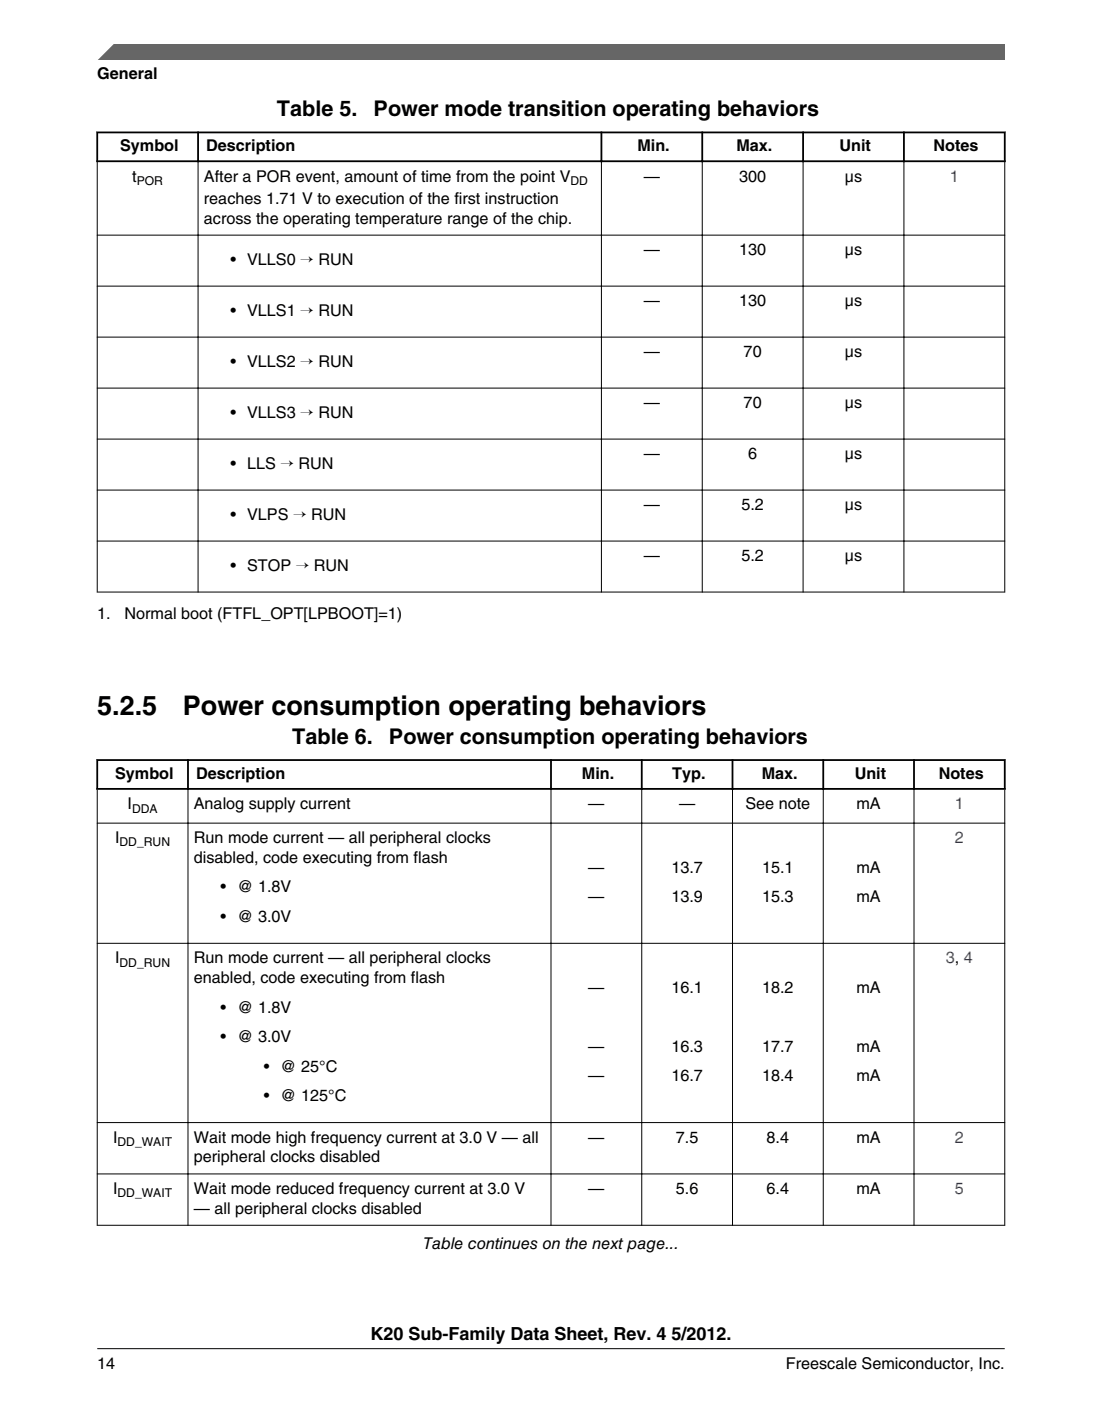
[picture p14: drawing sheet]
<svg xmlns="http://www.w3.org/2000/svg" width="216mm" height="274mm" viewBox="0 0 216 274" stroke-linecap="round" stroke-linejoin="round" font-family="sans-serif">
<defs><g id="words">
<g font-size="5.3">
<text x="19.1" y="140">5.2.5</text>
<text x="35.8" y="140">Power consumption operating behaviors</text>
</g>
<g font-size="4.2">
<text x="54.3" y="22.6">Table 5.</text>
<text x="73.2" y="22.6">Power mode transition operating behaviors</text>
<text x="57.3" y="145.7">Table 6.</text>
<text x="76.2" y="145.7">Power consumption operating behaviors</text>
</g>
<text font-size="3.5" x="72.6" y="262.3">K20 Sub-Family Data Sheet, Rev. 4 5/2012.</text>
<g font-size="3.2">
<text x="19" y="15.5">General</text>
<text x="23.5" y="29.6">Symbol</text>
<text x="40.4" y="29.6">Description</text>
<text x="124.9" y="29.6">Min.</text>
<text x="144.3" y="29.6">Max.</text>
<text x="164.5" y="29.6">Unit</text>
<text x="182.9" y="29.6">Notes</text>
<text x="25.9" y="35.6">t</text>
<text x="40" y="35.6">After a POR event, amount of time from the point V</text>
<text x="126.1" y="35.6">—</text>
<text x="144.8" y="35.6">300</text>
<text x="165.5" y="35.6">μs</text>
<text x="40" y="39.9">reaches 1.71 V to execution of the first instruction</text>
<text x="40" y="43.8">across the operating temperature range of the chip.</text>
<text x="45.2" y="51.9">• VLLS0 → RUN</text>
<text x="126.1" y="50">—</text>
<text x="144.8" y="50">130</text>
<text x="165.5" y="50">μs</text>
<text x="126.1" y="59.9">—</text>
<text x="144.8" y="59.9">130</text>
<text x="165.5" y="59.9">μs</text>
<text x="45.2" y="61.8">• VLLS1 → RUN</text>
<text x="45.2" y="71.8">• VLLS2 → RUN</text>
<text x="126.1" y="69.9">—</text>
<text x="145.7" y="69.9">70</text>
<text x="165.5" y="69.9">μs</text>
<text x="45.2" y="81.8">• VLLS3 → RUN</text>
<text x="126.1" y="79.9">—</text>
<text x="145.7" y="79.9">70</text>
<text x="165.5" y="79.9">μs</text>
<text x="126.1" y="89.9">—</text>
<text x="146.6" y="89.9">6</text>
<text x="165.5" y="89.9">μs</text>
<text x="45.2" y="91.8">• LLS → RUN</text>
<text x="45.2" y="101.8">• VLPS → RUN</text>
<text x="126.1" y="99.9">—</text>
<text x="145.3" y="99.9">5.2</text>
<text x="165.5" y="99.9">μs</text>
<text x="45.2" y="111.8">• STOP → RUN</text>
<text x="126.1" y="109.9">—</text>
<text x="145.3" y="109.9">5.2</text>
<text x="165.5" y="109.9">μs</text>
<text x="19" y="121.2">1.</text>
<text x="24.4" y="121.2">Normal boot (FTFL_OPT[LPBOOT]=1)</text>
<text x="22.6" y="152.5">Symbol</text>
<text x="38.4" y="152.5">Description</text>
<text x="114" y="152.5">Min.</text>
<text x="131.7" y="152.5">Typ.</text>
<text x="149.2" y="152.5">Max.</text>
<text x="167.4" y="152.5">Unit</text>
<text x="183.9" y="152.5">Notes</text>
<text x="25" y="158.5">I</text>
<text x="38" y="158.5">Analog supply current</text>
<text x="115.3" y="158.5">—</text>
<text x="133" y="158.5">—</text>
<text x="146" y="158.5">See note</text>
<text x="167.8" y="158.5">mA</text>
<text x="22.5" y="165.1">I</text>
<text x="38" y="165.1">Run mode current — all peripheral clocks</text>
<text x="38" y="169">disabled, code executing from flash</text>
<text x="115.3" y="170.9">—</text>
<text x="131.5" y="170.9">13.7</text>
<text x="149.3" y="170.9">15.1</text>
<text x="167.8" y="170.9">mA</text>
<text x="43.2" y="174.8">• @ 1.8V</text>
<text x="115.3" y="176.7">—</text>
<text x="131.5" y="176.7">13.9</text>
<text x="149.3" y="176.7">15.3</text>
<text x="167.8" y="176.7">mA</text>
<text x="43.2" y="180.5">• @ 3.0V</text>
<text x="22.5" y="188.6">I</text>
<text x="38" y="188.6">Run mode current — all peripheral clocks</text>
<text x="38" y="192.5">enabled, code executing from flash</text>
<text x="115.3" y="194.4">—</text>
<text x="131.5" y="194.4">16.1</text>
<text x="149.3" y="194.4">18.2</text>
<text x="167.8" y="194.4">mA</text>
<text x="43.2" y="198.3">• @ 1.8V</text>
<text x="43.2" y="204.1">• @ 3.0V</text>
<text x="51.7" y="209.9">• @ 25°C</text>
<text x="115.3" y="206">—</text>
<text x="131.5" y="206">16.3</text>
<text x="149.3" y="206">17.7</text>
<text x="167.8" y="206">mA</text>
<text x="51.7" y="215.6">• @ 125°C</text>
<text x="115.3" y="211.8">—</text>
<text x="131.5" y="211.8">16.7</text>
<text x="149.3" y="211.8">18.4</text>
<text x="167.8" y="211.8">mA</text>
<text x="22.1" y="223.7">I</text>
<text x="38" y="223.7">Wait mode high frequency current at 3.0 V — all</text>
<text x="38" y="227.6">peripheral clocks disabled</text>
<text x="115.3" y="223.7">—</text>
<text x="132.4" y="223.7">7.5</text>
<text x="150.2" y="223.7">8.4</text>
<text x="167.8" y="223.7">mA</text>
<text x="22.1" y="233.8">I</text>
<text x="38" y="233.8">Wait mode reduced frequency current at 3.0 V</text>
<text x="115.3" y="233.8">—</text>
<text x="132.4" y="233.8">5.6</text>
<text x="150.2" y="233.8">6.4</text>
<text x="167.8" y="233.8">mA</text>
<text x="38" y="237.7">— all peripheral clocks disabled</text>
<text x="82.9" y="244.5">Table continues on the next page...</text>
<text x="19.1" y="268">14</text>
<text x="154" y="268">Freescale Semiconductor, Inc.</text>
</g>
<g font-size="3.2" fill="#00f">
<text x="186.1" y="35.6">1</text>
<text x="187.1" y="158.5">1</text>
<text x="187.1" y="165.1">2</text>
<text x="185.3" y="188.6">3, 4</text>
<text x="187.1" y="223.7">2</text>
<text x="187.1" y="233.8">5</text>
</g>
<g font-size="2.4">
<text x="26.8" y="36.2">POR</text>
<text x="111.8" y="36.2">DD</text>
<text x="25.9" y="159.1">DDA</text>
<text x="23.4" y="165.7">DD_RUN</text>
<text x="23.4" y="189.3">DD_RUN</text>
<text x="23" y="224.4">DD_WAIT</text>
<text x="23" y="234.4">DD_WAIT</text>
</g>
</g></defs>
<path d="M18.9 25.9h178.1M18.9 31.6h178.1M19 25.8v6M38.8 25.8v6M117.8 25.8v6M137.6 25.8v6M157.3 25.8v6M177.1 25.8v6M196.8 25.8v6" fill="none" stroke="#000" stroke-width=".35"/>
<g fill="none" stroke="#000" stroke-width=".2">
<path d="M19 31.7v84.3M38.8 31.4v84.6M117.8 31.4v84.6M137.6 31.4v84.6M157.3 31.4v84.6M177.1 31.4v84.6M196.8 31.7v84.3M19 46h177.9M19 56h177.9M19 66h177.9M19 76h177.9M19 86h177.9"/>
<path d="M19 96h177.9M19 105.9h177.9M19 115.9h177.9"/>
</g>
<g fill="#fff">
<path d="M19.1 142.1h177.8v103.5h-177.8z" fill-rule="evenodd"/>
<path d="M19.2 149h17.5v5.3h-17.5z" fill-rule="evenodd"/>
<path d="M37 149h70.8v5.3h-70.8z" fill-rule="evenodd"/>
<path d="M108.1 149h17.5v5.3h-17.5z" fill-rule="evenodd"/>
<path d="M125.9 149h17.4v5.3h-17.4z" fill-rule="evenodd"/>
<path d="M143.7 149h17.4v5.3h-17.4z" fill-rule="evenodd"/>
<path d="M161.5 149h17.4v5.3h-17.4z" fill-rule="evenodd"/>
<path d="M179.2 149h17.5v5.3h-17.5z" fill-rule="evenodd"/>
<path d="M19.1 154.6h17.6v6.5h-17.6z" fill-rule="evenodd"/>
<path d="M36.9 154.6h71v6.5h-71z" fill-rule="evenodd"/>
<path d="M108 154.6h17.6v6.5h-17.6z" fill-rule="evenodd"/>
<path d="M125.8 154.6h17.6v6.5h-17.6z" fill-rule="evenodd"/>
<path d="M143.6 154.6h17.6v6.5h-17.6z" fill-rule="evenodd"/>
<path d="M161.4 154.6h17.6v6.5h-17.6z" fill-rule="evenodd"/>
<path d="M179.2 154.6h17.6v6.5h-17.6z" fill-rule="evenodd"/>
<path d="M19.1 161.3h17.6v23.3h-17.6z" fill-rule="evenodd"/>
<path d="M36.9 161.3h71v23.3h-71z" fill-rule="evenodd"/>
<path d="M108 161.3h17.6v23.3h-17.6z" fill-rule="evenodd"/>
<path d="M125.8 161.3h17.6v23.3h-17.6z" fill-rule="evenodd"/>
<path d="M143.6 161.3h17.6v23.3h-17.6z" fill-rule="evenodd"/>
<path d="M161.4 161.3h17.6v23.3h-17.6z" fill-rule="evenodd"/>
<path d="M179.2 161.3h17.6v23.3h-17.6z" fill-rule="evenodd"/>
<path d="M19.1 184.8h17.6v34.9h-17.6z" fill-rule="evenodd"/>
<path d="M36.9 184.8h71v34.9h-71z" fill-rule="evenodd"/>
<path d="M108 184.8h17.6v34.9h-17.6z" fill-rule="evenodd"/>
<path d="M125.8 184.8h17.6v34.9h-17.6z" fill-rule="evenodd"/>
<path d="M143.6 184.8h17.6v34.9h-17.6z" fill-rule="evenodd"/>
<path d="M161.4 184.8h17.6v34.9h-17.6z" fill-rule="evenodd"/>
<path d="M179.2 184.8h17.6v34.9h-17.6z" fill-rule="evenodd"/>
<path d="M19.1 219.9h17.6v9.9h-17.6z" fill-rule="evenodd"/>
<path d="M36.9 219.9h71v9.9h-71z" fill-rule="evenodd"/>
<path d="M108 219.9h17.6v9.9h-17.6z" fill-rule="evenodd"/>
<path d="M125.8 219.9h17.6v9.9h-17.6z" fill-rule="evenodd"/>
<path d="M143.6 219.9h17.6v9.9h-17.6z" fill-rule="evenodd"/>
<path d="M161.4 219.9h17.6v9.9h-17.6z" fill-rule="evenodd"/>
<path d="M179.2 219.9h17.6v9.9h-17.6z" fill-rule="evenodd"/>
<path d="M19.1 229.9h17.6v9.9h-17.6z" fill-rule="evenodd"/>
<path d="M36.9 229.9h71v9.9h-71z" fill-rule="evenodd"/>
<path d="M108 229.9h17.6v9.9h-17.6z" fill-rule="evenodd"/>
<path d="M125.8 229.9h17.6v9.9h-17.6z" fill-rule="evenodd"/>
<path d="M143.6 229.9h17.6v9.9h-17.6z" fill-rule="evenodd"/>
<path d="M161.4 229.9h17.6v9.9h-17.6z" fill-rule="evenodd"/>
<path d="M179.2 229.9h17.6v9.9h-17.6z" fill-rule="evenodd"/>
</g>
<path d="M18.9 148.8h178.1M18.9 154.5h178.1M19 148.6v6M36.8 148.6v6M107.9 148.6v6M125.7 148.6v6M143.5 148.6v6M161.3 148.6v6M179.1 148.6v6M196.8 148.6v6" fill="none" stroke="#000" stroke-width=".35"/>
<g fill="none" stroke="#000" stroke-width=".2">
<path d="M19 154.6v85.4M36.8 154.3v85.7M107.9 154.3v85.7M125.7 154.3v85.7M143.5 154.3v85.7M161.3 154.3v85.7M179.1 154.3v85.7M196.8 154.6v85.4M19 161.2h177.9M19 184.7h177.9M19 219.8h177.9M19 229.9h177.9"/>
<path d="M19 239.9h177.9"/>
</g>
<path d="M19 11.7l5.7-3.1 172.2 .1v3z" fill="#666"/>
<path d="M22.5 8.6l-3.1 3.1" fill="none" stroke="#666" stroke-width=".28"/>
<path d="M19 264.1h177.8" fill="none" stroke="#000" stroke-width=".2"/>
<use href="#words"/>
</svg>
